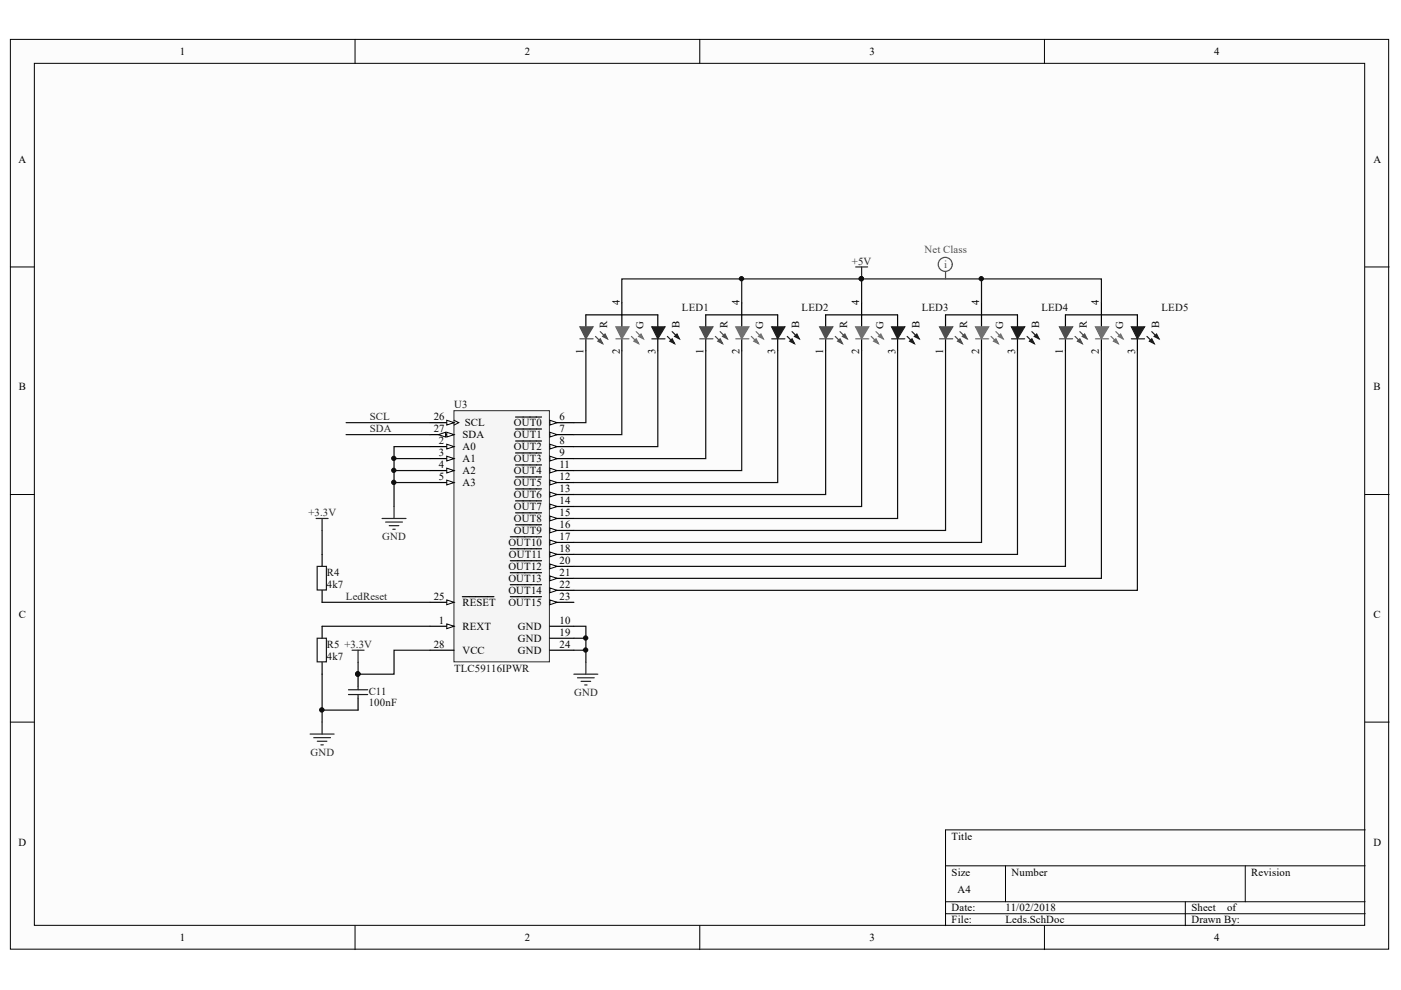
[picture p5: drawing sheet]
<svg xmlns="http://www.w3.org/2000/svg" width="297mm" height="210mm" viewBox="0 0 297 210" stroke-linecap="round" stroke-linejoin="round" font-family="sans-serif">
<defs><g id="words">
<g font-size="2.3">
<text x="38.2" y="11.7">1</text>
<text x="111.2" y="11.7">2</text>
<text x="184.3" y="11.7">3</text>
<text x="257.4" y="11.7">4</text>
<text x="3.9" y="34.5">A</text>
<text x="291.2" y="34.5">A</text>
<text x="131.4" y="64.8" transform="rotate(-90 131.4 64.8)">4</text>
<text x="156.8" y="64.8" transform="rotate(-90 156.8 64.8)">4</text>
<text x="182.1" y="64.8" transform="rotate(-90 182.1 64.8)">4</text>
<text x="207.6" y="64.8" transform="rotate(-90 207.6 64.8)">4</text>
<text x="233" y="64.8" transform="rotate(-90 233 64.8)">4</text>
<text x="128.8" y="69.6" transform="rotate(-90 128.8 69.6)">R</text>
<text x="136.5" y="69.7" transform="rotate(-90 136.5 69.7)">G</text>
<text x="144.1" y="69.6" transform="rotate(-90 144.1 69.6)">B</text>
<text x="154.2" y="69.6" transform="rotate(-90 154.2 69.6)">R</text>
<text x="161.8" y="69.7" transform="rotate(-90 161.8 69.7)">G</text>
<text x="169.5" y="69.6" transform="rotate(-90 169.5 69.6)">B</text>
<text x="179.6" y="69.6" transform="rotate(-90 179.6 69.6)">R</text>
<text x="187.3" y="69.7" transform="rotate(-90 187.3 69.7)">G</text>
<text x="194.9" y="69.6" transform="rotate(-90 194.9 69.6)">B</text>
<text x="205.1" y="69.6" transform="rotate(-90 205.1 69.6)">R</text>
<text x="212.7" y="69.7" transform="rotate(-90 212.7 69.7)">G</text>
<text x="220.3" y="69.6" transform="rotate(-90 220.3 69.6)">B</text>
<text x="230.4" y="69.6" transform="rotate(-90 230.4 69.6)">R</text>
<text x="238.1" y="69.7" transform="rotate(-90 238.1 69.7)">G</text>
<text x="245.8" y="69.6" transform="rotate(-90 245.8 69.6)">B</text>
<text x="123.7" y="75" transform="rotate(-90 123.7 75)">1</text>
<text x="131.4" y="75" transform="rotate(-90 131.4 75)">2</text>
<text x="139" y="75" transform="rotate(-90 139 75)">3</text>
<text x="149.1" y="75" transform="rotate(-90 149.1 75)">1</text>
<text x="156.8" y="75" transform="rotate(-90 156.8 75)">2</text>
<text x="164.4" y="75" transform="rotate(-90 164.4 75)">3</text>
<text x="174.5" y="75" transform="rotate(-90 174.5 75)">1</text>
<text x="182.1" y="75" transform="rotate(-90 182.1 75)">2</text>
<text x="189.8" y="75" transform="rotate(-90 189.8 75)">3</text>
<text x="200" y="75" transform="rotate(-90 200 75)">1</text>
<text x="207.6" y="75" transform="rotate(-90 207.6 75)">2</text>
<text x="215.2" y="75" transform="rotate(-90 215.2 75)">3</text>
<text x="225.4" y="75" transform="rotate(-90 225.4 75)">1</text>
<text x="233" y="75" transform="rotate(-90 233 75)">2</text>
<text x="240.7" y="75" transform="rotate(-90 240.7 75)">3</text>
<text x="4" y="82.8">B</text>
<text x="291.2" y="82.8">B</text>
<text x="92" y="89.1">26</text>
<text x="118.6" y="89.1">6</text>
<text x="92" y="91.6">27</text>
<text x="93.1" y="94.2">2</text>
<text x="98.1" y="95.4">A0</text>
<text x="98.1" y="92.9">SDA</text>
<text x="98.6" y="90.4">SCL</text>
<text x="109" y="90.4">OUT0</text>
<text x="109" y="92.9">OUT1</text>
<text x="109" y="95.4">OUT2</text>
<text x="118.6" y="91.6">7</text>
<text x="118.6" y="94.2">8</text>
<text x="93.1" y="96.7">3</text>
<text x="93.1" y="99.2">4</text>
<text x="93.1" y="101.8">5</text>
<text x="98.1" y="98">A1</text>
<text x="98.1" y="100.5">A2</text>
<text x="109" y="98">OUT3</text>
<text x="109" y="100.5">OUT4</text>
<text x="118.6" y="96.7">9</text>
<text x="118.6" y="99.2">11</text>
<text x="118.6" y="101.8">12</text>
<text x="98.1" y="103">A3</text>
<text x="109" y="103">OUT5</text>
<text x="109" y="105.7">OUT6</text>
<text x="118.6" y="104.4">13</text>
<text x="118.6" y="106.9">14</text>
<text x="109" y="108.2">OUT7</text>
<text x="109" y="110.7">OUT8</text>
<text x="109" y="113.3">OUT9</text>
<text x="118.6" y="109.5">15</text>
<text x="118.6" y="112">16</text>
<text x="107.8" y="115.8">OUT10</text>
<text x="107.9" y="118.3">OUT11</text>
<text x="118.6" y="114.5">17</text>
<text x="118.6" y="117.1">18</text>
<text x="118.6" y="119.6">20</text>
<text x="107.8" y="120.9">OUT12</text>
<text x="107.8" y="123.4">OUT13</text>
<text x="107.8" y="125.9">OUT14</text>
<text x="118.6" y="122.1">21</text>
<text x="118.6" y="124.7">22</text>
<text x="4" y="131">C</text>
<text x="92" y="127.2">25</text>
<text x="98.1" y="128.5">RESET</text>
<text x="107.8" y="128.5">OUT15</text>
<text x="118.6" y="127.2">23</text>
<text x="291.2" y="131">C</text>
<text x="92" y="137.4">28</text>
<text x="93.1" y="132.3">1</text>
<text x="98.1" y="133.6">REXT</text>
<text x="109.8" y="133.6">GND</text>
<text x="109.8" y="136.1">GND</text>
<text x="118.6" y="132.3">10</text>
<text x="118.6" y="134.8">19</text>
<text x="118.6" y="137.4">24</text>
<text x="98.1" y="138.6">VCC</text>
<text x="109.8" y="138.6">GND</text>
<text x="3.9" y="179.3">D</text>
<text x="201.8" y="178">Title</text>
<text x="291.2" y="179.3">D</text>
<text x="201.8" y="185.6">Size</text>
<text x="214.5" y="185.6">Number</text>
<text x="265.3" y="185.6">Revision</text>
<text x="203" y="189.4">A4</text>
<text x="201.8" y="193.2">Date:</text>
<text x="201.8" y="195.8">File:</text>
<text x="213.2" y="193.2">11/02/2018</text>
<text x="213.2" y="195.8">Leds.SchDoc</text>
<text x="252.6" y="193.2">Sheet</text>
<text x="252.6" y="195.8">Drawn By:</text>
<text x="260.2" y="193.2">of</text>
<text x="38.2" y="199.6">1</text>
<text x="111.2" y="199.6">2</text>
<text x="184.3" y="199.6">3</text>
<text x="257.4" y="199.6">4</text>
</g>
<g font-size="2.3" fill="#4c4c4c">
<text x="196" y="53.6">Net Class</text>
<text x="200.2" y="56.9">i</text>
</g>
<g font-size="2.3" fill="#262626">
<text x="180.6" y="56.1">+5V</text>
<text x="78.4" y="89.1">SCL</text>
<text x="78.4" y="91.6">SDA</text>
<text x="65.4" y="109.5">+3.3V</text>
<text x="81" y="114.5">GND</text>
<text x="73.3" y="127.2">LedReset</text>
<text x="121.7" y="147.5">GND</text>
<text x="65.8" y="160.2">GND</text>
</g>
<g font-size="2.3" fill="#0e0e0e">
<text x="144.6" y="66">LED1</text>
<text x="170" y="66">LED2</text>
<text x="195.4" y="66">LED3</text>
<text x="220.8" y="66">LED4</text>
<text x="246.3" y="66">LED5</text>
<text x="96.3" y="86.6">U3</text>
<text x="69.3" y="122.1">R4</text>
<text x="69.3" y="124.7">4k7</text>
<text x="69.3" y="137.4">R5 +3.3V</text>
<text x="69.3" y="139.9">4k7</text>
<text x="96.3" y="142.4">TLC59116IPWR</text>
<text x="78.2" y="147.3">C11</text>
<text x="78.2" y="149.8">100nF</text>
</g>
</g></defs>
<g fill="#fcfcfc" stroke="#000" stroke-width=".21">
<path d="M2.2 8.4h292.2v192.8h-292.2z"/>
<path d="M7.3 13.4h282v182.8h-282z"/>
</g>
<g fill="none" stroke="#000" stroke-width=".21">
<path d="M75.3 8.4v5M148.4 8.4v5M221.4 8.4v5M2.2 56.6h5.1M289.4 56.6h5.1M2.2 104.9h5.1M289.4 104.9h5.1M2.2 153.1h5.1M289.4 153.1h5.1M289.4 176h-88.9v20.3M75.3 196.3v5M148.4 196.3v5"/>
<path d="M200.5 183.6h88.9M200.5 191.2h88.9M200.5 193.7h88.9M213.2 183.6v7.6M221.4 196.3v5M251.3 191.2v5.1M264 183.6v7.6"/>
</g>
<path d="M96.3 87.1h20.2v53.2h-20.2z" fill="#f5f5f5" stroke="#262626" stroke-width=".21"/>
<path d="M91.2 132.8h5.1" fill="none" stroke="#000" stroke-width=".25"/>
<path d="M94.7 132.3l1.6 .5-1.6 .5z" fill="#fcfcfc" stroke="#000" stroke-width=".21"/>
<path d="M91.2 94.7h5.1" fill="none" stroke="#000" stroke-width=".25"/>
<path d="M94.7 94.2l1.6 .5-1.6 .5z" fill="#fcfcfc" stroke="#000" stroke-width=".21"/>
<path d="M91.2 97.2h5.1" fill="none" stroke="#000" stroke-width=".25"/>
<path d="M94.7 96.7l1.6 .5-1.6 .5z" fill="#fcfcfc" stroke="#000" stroke-width=".21"/>
<path d="M91.2 99.8h5.1" fill="none" stroke="#000" stroke-width=".25"/>
<path d="M94.7 99.3l1.6 .5-1.6 .5z" fill="#fcfcfc" stroke="#000" stroke-width=".21"/>
<path d="M91.2 102.3h5.1" fill="none" stroke="#000" stroke-width=".25"/>
<path d="M94.7 101.8l1.6 .5-1.6 .5z" fill="#fcfcfc" stroke="#000" stroke-width=".21"/>
<path d="M116.6 89.6h5.1" fill="none" stroke="#000" stroke-width=".25"/>
<path d="M116.6 89.1l1.5 .5-1.5 .5z" fill="#fcfcfc" stroke="#000" stroke-width=".21"/>
<path d="M109.3 88.4h5.5M116.6 92.2h5.1" fill="none" stroke="#000" stroke-width=".25"/>
<path d="M116.6 91.6l1.5 .6-1.5 .5z" fill="#fcfcfc" stroke="#000" stroke-width=".21"/>
<path d="M109.3 91h5.5M116.6 94.7h5.1" fill="none" stroke="#000" stroke-width=".25"/>
<path d="M116.6 94.2l1.5 .5-1.5 .5z" fill="#fcfcfc" stroke="#000" stroke-width=".21"/>
<path d="M109.3 93.5h5.5M116.6 97.2h5.1" fill="none" stroke="#000" stroke-width=".25"/>
<path d="M116.6 96.7l1.5 .5-1.5 .5z" fill="#fcfcfc" stroke="#000" stroke-width=".21"/>
<path d="M109.3 96h5.5M116.6 99.8h5.1M116.6 132.8h5.1" fill="none" stroke="#000" stroke-width=".25"/>
<path d="M116.6 99.3l1.5 .5-1.5 .5z" fill="#fcfcfc" stroke="#000" stroke-width=".21"/>
<path d="M109.3 98.6h5.5M116.6 102.3h5.1" fill="none" stroke="#000" stroke-width=".25"/>
<path d="M116.6 101.8l1.5 .5-1.5 .5z" fill="#fcfcfc" stroke="#000" stroke-width=".21"/>
<path d="M109.3 101.1h5.5M116.6 104.9h5.1" fill="none" stroke="#000" stroke-width=".25"/>
<path d="M116.6 104.3l1.5 .6-1.5 .5z" fill="#fcfcfc" stroke="#000" stroke-width=".21"/>
<path d="M109.3 103.7h5.5M116.6 107.4h5.1" fill="none" stroke="#000" stroke-width=".25"/>
<path d="M116.6 106.9l1.5 .5-1.5 .5z" fill="#fcfcfc" stroke="#000" stroke-width=".21"/>
<path d="M109.3 106.2h5.5M116.6 109.9h5.1" fill="none" stroke="#000" stroke-width=".25"/>
<path d="M116.6 109.4l1.5 .5-1.5 .5z" fill="#fcfcfc" stroke="#000" stroke-width=".21"/>
<path d="M109.3 108.7h5.5M116.6 112.5h5.1" fill="none" stroke="#000" stroke-width=".25"/>
<path d="M116.6 112l1.5 .5-1.5 .5z" fill="#fcfcfc" stroke="#000" stroke-width=".21"/>
<path d="M109.3 111.3h5.5M116.6 115h5.1" fill="none" stroke="#000" stroke-width=".25"/>
<path d="M116.6 114.5l1.5 .5-1.5 .5z" fill="#fcfcfc" stroke="#000" stroke-width=".21"/>
<path d="M108.2 113.8h6.6M116.6 117.5h5.1" fill="none" stroke="#000" stroke-width=".25"/>
<path d="M116.6 117l1.5 .5-1.5 .6z" fill="#fcfcfc" stroke="#000" stroke-width=".21"/>
<path d="M108.2 116.4h6.6M116.6 135.3h5.1M116.6 120.1h5.1" fill="none" stroke="#000" stroke-width=".25"/>
<path d="M116.6 119.6l1.5 .5-1.5 .5z" fill="#fcfcfc" stroke="#000" stroke-width=".21"/>
<path d="M108.2 118.9h6.6M116.6 122.6h5.1" fill="none" stroke="#000" stroke-width=".25"/>
<path d="M116.6 122.1l1.5 .5-1.5 .5z" fill="#fcfcfc" stroke="#000" stroke-width=".21"/>
<path d="M108.2 121.4h6.6M116.6 125.2h5.1" fill="none" stroke="#000" stroke-width=".25"/>
<path d="M116.6 124.7l1.5 .5-1.5 .5z" fill="#fcfcfc" stroke="#000" stroke-width=".21"/>
<path d="M108.2 124h6.6M116.6 127.7h5.1" fill="none" stroke="#000" stroke-width=".25"/>
<path d="M116.6 127.2l1.5 .5-1.5 .5z" fill="#fcfcfc" stroke="#000" stroke-width=".21"/>
<path d="M91.2 127.7h5.1M108.2 126.5h6.6M116.6 137.9h5.1" fill="none" stroke="#000" stroke-width=".25"/>
<path d="M94.7 127.2l1.6 .5-1.6 .5z" fill="#fcfcfc" stroke="#000" stroke-width=".21"/>
<path d="M91.2 89.6h5.1M98 126.5h6.7" fill="none" stroke="#000" stroke-width=".25"/>
<path d="M96.3 89.1l1 .5-1 .5" fill="none" stroke="#000" stroke-width=".21"/>
<path d="M94.7 89.1l1.6 .5-1.6 .5z" fill="#fcfcfc" stroke="#000" stroke-width=".21"/>
<path d="M91.2 92.2h5.1" fill="none" stroke="#000" stroke-width=".25"/>
<g fill="#fcfcfc" stroke="#000" stroke-width=".21">
<path d="M94.7 91.6l1.6 .6-1.6 .5z"/>
<path d="M92.9 92.2l1.6-.6v1.1z"/>
</g>
<g fill="none" stroke="#000" stroke-width=".25">
<path d="M124.2 69.3v-2.5h15.3v2.5M124.2 71.8v2.6M131.8 64.2v5.1M131.8 71.8v2.6M139.5 71.8v2.6M149.6 69.3v-2.5h15.3v2.5M149.6 71.8v2.6M157.3 64.2v5.1M157.3 71.8v2.6M164.9 71.8v2.6M175.1 69.3v-2.5h15.2v2.5M175.1 71.8v2.6"/>
<path d="M182.7 64.2v5.1M182.7 71.8v2.6M190.3 71.8v2.6M200.5 69.3v-2.5h15.2v2.5M200.5 71.8v2.6M208.1 64.2v5.1M208.1 71.8v2.6M215.7 71.8v2.6M225.9 69.3v-2.5h15.2v2.5M225.9 71.8v2.6M233.5 64.2v5.1M233.5 71.8v2.6"/>
<path d="M241.1 71.8v2.6M68.3 117.5v2.6M68.3 125.2v2.5M68.3 132.8v2.5M91.2 137.9h5.1M68.3 140.4v2.5M75.9 142.9v2.6M75.9 148v2.6"/>
</g>
<g fill="none" stroke="#262626" stroke-width=".25">
<path d="M181.4 56.6h2.6M182.7 56.6v2.5M67 109.9h2.6M68.3 109.9v2.6M81 109.9h5.1M81.8 110.7h3.5M82.5 111.5h2.1M83.3 112.2h.5M83.5 107.4v2.5M74.6 137.9h2.6M75.9 137.9v2.5M65.7 155.6h5.1"/>
<path d="M66.5 156.4h3.6M67.3 157.2h2M68 157.9h.5M68.3 153.1v2.5M121.7 142.9h5.1M122.4 143.7h3.6M123.2 144.5h2M124 145.2h.5M124.2 140.4v2.5"/>
</g>
<g fill="#0e0e0e" stroke="#0e0e0e" stroke-width=".21">
<circle cx="182.6" cy="59.1" r=".46"/>
<circle cx="75.9" cy="142.9" r=".46"/>
<circle cx="124.2" cy="135.3" r=".46"/>
<circle cx="124.2" cy="137.8" r=".46"/>
<circle cx="83.5" cy="102.3" r=".46"/>
<circle cx="83.5" cy="99.7" r=".46"/>
<circle cx="83.5" cy="97.2" r=".46"/>
<circle cx="68.2" cy="150.5" r=".47"/>
<circle cx="157.2" cy="59.1" r=".46"/>
<circle cx="208" cy="59.1" r=".46"/>
</g>
<g fill="none" stroke="#0e0e0e" stroke-width=".25">
<path d="M157.3 59.1v5.1M182.7 59.1v5.1M208.1 59.1v5.1M124.2 74.4v15.2h-2.5M131.8 64.2v-5.1h101.7v5.1M131.8 74.4v17.8h-10.1M139.5 74.4v20.3h-17.8M149.6 74.4v22.8h-27.9M157.3 74.4v25.4h-35.6M164.9 74.4v27.9h-43.2M175.1 74.4v30.5h-53.4M182.7 74.4v33h-61"/>
<path d="M190.3 74.4v35.5h-68.6M200.5 74.4v38.1h-78.8M208.1 74.4v40.6h-86.4M215.7 74.4v43.1h-94M225.9 74.4v45.7h-104.2M233.5 74.4v48.2h-111.8M241.1 74.4v50.8h-119.4M73.4 92.2h17.8M73.4 89.6h17.8M83.5 99.8h7.7M83.5 97.2h7.7M91.2 94.7h-7.7v12.7"/>
<path d="M68.3 112.5v5M83.5 102.3h7.7M68.3 132.8h22.9M68.3 127.7h22.9M91.2 137.9h-7.7v5h-7.6v-2.5M121.7 132.8h2.5v7.6M121.7 135.3h2.5M121.7 137.9h2.5M68.3 142.9v10.2M68.3 150.6h7.6"/>
</g>
<g fill="none" stroke="#1c1c1c" stroke-width=".25">
<path d="M138.2 71.8h2.8M141.5 71.3l1.5 1.6M142.5 70.3l1.5 1.5M163.6 71.8h2.8M166.9 71.3l1.5 1.6M167.9 70.3l1.6 1.5M189 71.8h2.8M192.3 71.3l1.6 1.6M193.4 70.3l1.5 1.5M214.5 71.8h2.8M217.8 71.3l1.5 1.6M218.8 70.3l1.5 1.5"/>
<path d="M239.9 71.8h2.8M243.2 71.3l1.5 1.6M244.2 70.3l1.5 1.5M67.2 135.3h2v5h-2zM67.2 120.1h2v5h-2zM73.9 146.2h4.1M73.9 147.3h4.1M75.9 145.5v.7M75.9 147.3v.7"/>
</g>
<g fill="none" stroke="#4c4c4c" stroke-width=".25">
<path d="M200.5 57.6v1.5M122.9 71.8h2.8M126.2 71.3l1.6 1.6M127.3 70.3l1.5 1.5M148.4 71.8h2.8M151.7 71.3l1.5 1.6M152.7 70.3l1.5 1.5M173.8 71.8h2.8M177.1 71.3l1.5 1.6M178.1 70.3l1.5 1.5M199.2 71.8h2.8M202.5 71.3l1.5 1.6"/>
<path d="M203.5 70.3l1.5 1.5M224.6 71.8h2.8M227.9 71.3l1.6 1.6M228.9 70.3l1.6 1.5"/>
<circle cx="200.4" cy="56.1" r="1.49"/>
</g>
<g fill="#4c4c4c" stroke="#4c4c4c" stroke-width=".25">
<path d="M126.8 72.3l.5-.5 .5 1.1z"/>
<path d="M127.8 71.3l.5-.5 .5 1z"/>
<path d="M122.9 69.3h2.8l-1.5 2.5z"/>
<path d="M177.6 72.3l.5-.5 .5 1.1z"/>
<path d="M178.6 71.3l.5-.5 .5 1z"/>
<path d="M173.8 69.3h2.8l-1.5 2.5z"/>
<path d="M203 72.3l.5-.5 .5 1.1z"/>
<path d="M204 71.3l.5-.5 .5 1z"/>
<path d="M199.2 69.3h2.8l-1.5 2.5z"/>
<path d="M228.4 72.3l.5-.5 .6 1.1z"/>
<path d="M229.5 71.3l.5-.5 .5 1z"/>
<path d="M224.6 69.3h2.8l-1.5 2.5z"/>
<path d="M152.2 72.3l.5-.5 .5 1.1z"/>
<path d="M153.2 71.3l.5-.5 .5 1z"/>
<path d="M148.4 69.3h2.8l-1.6 2.5z"/>
</g>
<g fill="#1c1c1c" stroke="#1c1c1c" stroke-width=".25">
<path d="M142 72.3l.5-.5 .5 1.1z"/>
<path d="M143 71.3l.5-.5 .5 1z"/>
<path d="M138.2 69.3h2.8l-1.5 2.5z"/>
<path d="M192.8 72.3l.6-.5 .5 1.1z"/>
<path d="M193.9 71.3l.5-.5 .5 1z"/>
<path d="M189 69.3h2.8l-1.5 2.5z"/>
<path d="M218.3 72.3l.5-.5 .5 1.1z"/>
<path d="M219.3 71.3l.5-.5 .5 1z"/>
<path d="M214.5 69.3h2.8l-1.6 2.5z"/>
<path d="M243.7 72.3l.5-.5 .5 1.1z"/>
<path d="M244.7 71.3l.5-.5 .5 1z"/>
<path d="M239.9 69.3h2.8l-1.6 2.5z"/>
<path d="M167.4 72.3l.5-.5 .5 1.1z"/>
<path d="M168.4 71.3l.6-.5 .5 1z"/>
<path d="M163.6 69.3h2.8l-1.5 2.5z"/>
</g>
<g fill="none" stroke="#717171" stroke-width=".25">
<path d="M130.6 71.8h2.8M133.9 71.3l1.5 1.6M134.9 70.3l1.5 1.5M156 71.8h2.8M159.3 71.3l1.5 1.6M160.3 70.3l1.5 1.5M181.4 71.8h2.8M184.7 71.3l1.5 1.6M185.7 70.3l1.6 1.5M206.8 71.8h2.8M210.1 71.3l1.6 1.6M211.1 70.3l1.6 1.5"/>
<path d="M232.2 71.8h2.8M235.6 71.3l1.5 1.6M236.6 70.3l1.5 1.5"/>
</g>
<g fill="#717171" stroke="#717171" stroke-width=".25">
<path d="M134.4 72.3l.5-.5 .5 1.1z"/>
<path d="M135.4 71.3l.5-.5 .5 1z"/>
<path d="M130.6 69.3h2.8l-1.6 2.5z"/>
<path d="M185.2 72.3l.5-.5 .5 1.1z"/>
<path d="M186.2 71.3l.5-.5 .6 1z"/>
<path d="M181.4 69.3h2.8l-1.5 2.5z"/>
<path d="M210.6 72.3l.5-.5 .6 1.1z"/>
<path d="M211.7 71.3l.5-.5 .5 1z"/>
<path d="M206.8 69.3h2.8l-1.5 2.5z"/>
<path d="M236.1 72.3l.5-.5 .5 1.1z"/>
<path d="M237.1 71.3l.5-.5 .5 1z"/>
<path d="M232.2 69.3h2.8l-1.5 2.5z"/>
<path d="M159.8 72.3l.5-.5 .5 1.1z"/>
<path d="M160.8 71.3l.5-.5 .5 1z"/>
<path d="M156 69.3h2.8l-1.5 2.5z"/>
</g>
<use href="#words"/>
</svg>
